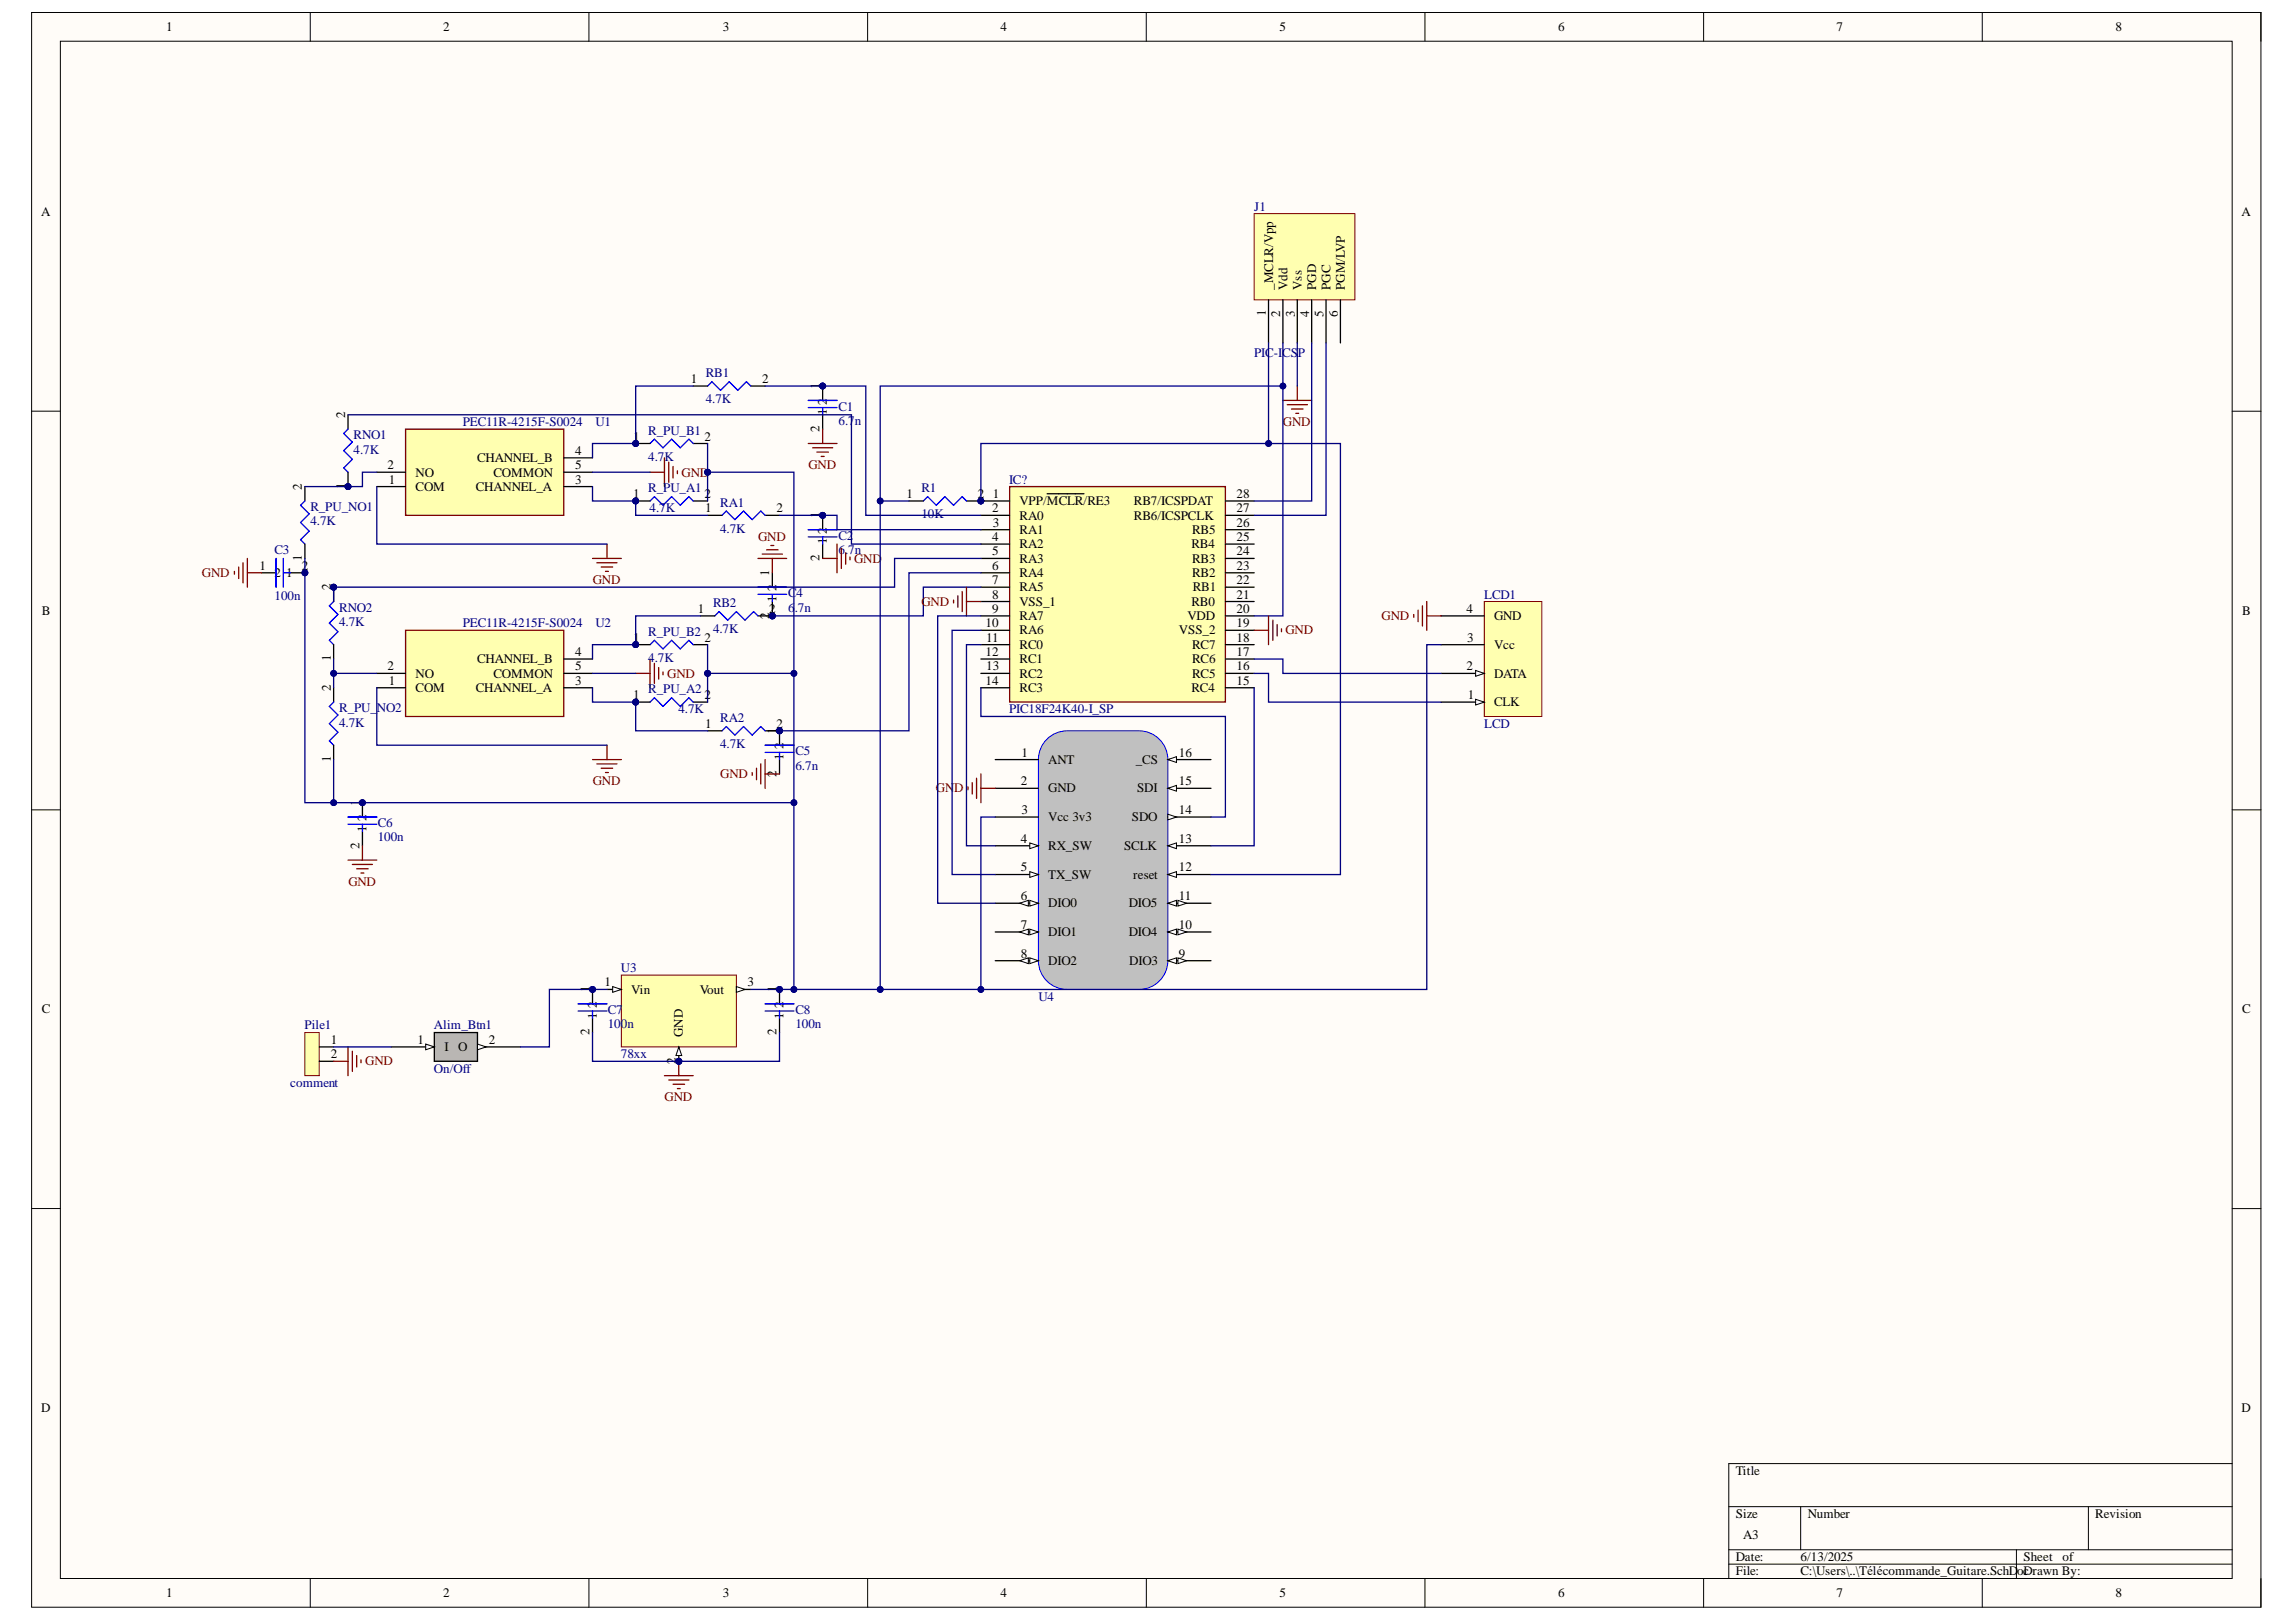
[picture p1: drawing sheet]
<svg xmlns="http://www.w3.org/2000/svg" width="297mm" height="210mm" viewBox="0 0 297 210" stroke-linecap="round" stroke-linejoin="round" font-family="sans-serif">
<defs><g id="words">
<g font-size="1.7">
<text x="21.5" y="4">1</text>
<text x="57.3" y="4">2</text>
<text x="93.5" y="4">3</text>
<text x="129.4" y="4">4</text>
<text x="165.5" y="4">5</text>
<text x="201.6" y="4">6</text>
<text x="237.6" y="4">7</text>
<text x="273.7" y="4">8</text>
<text x="5.3" y="28">A</text>
<text x="290" y="28">A</text>
<text x="163.8" y="40.9" transform="rotate(-90 163.8 40.9)">1</text>
<text x="164.7" y="37.5" transform="rotate(-90 164.7 37.5)">_MCLR/Vpp</text>
<text x="165.6" y="41.1" transform="rotate(-90 165.6 41.1)">2</text>
<text x="166.6" y="37.5" transform="rotate(-90 166.6 37.5)">Vdd</text>
<text x="167.5" y="41" transform="rotate(-90 167.5 41)">3</text>
<text x="168.4" y="37.5" transform="rotate(-90 168.4 37.5)">Vss</text>
<text x="169.4" y="41.1" transform="rotate(-90 169.4 41.1)">4</text>
<text x="170.3" y="37.5" transform="rotate(-90 170.3 37.5)">PGD</text>
<text x="171.2" y="41.1" transform="rotate(-90 171.2 41.1)">5</text>
<text x="172.1" y="37.5" transform="rotate(-90 172.1 37.5)">PGC</text>
<text x="173.1" y="41.1" transform="rotate(-90 173.1 41.1)">6</text>
<text x="174" y="37.5" transform="rotate(-90 174 37.5)">PGM/LVP</text>
<text x="89.4" y="49.6">1</text>
<text x="98.6" y="49.6">2</text>
<text x="106" y="50.3" transform="rotate(-90 106 50.3)">1</text>
<text x="107" y="53.7" transform="rotate(-90 107 53.7)">1</text>
<text x="107" y="52.4" transform="rotate(-90 107 52.4)">2</text>
<text x="44.6" y="54.1" transform="rotate(-90 44.6 54.1)">2</text>
<text x="61.7" y="59.8">CHANNEL_B</text>
<text x="74.4" y="58.9">4</text>
<text x="81.9" y="57">1</text>
<text x="91.1" y="57">2</text>
<text x="106" y="55.9" transform="rotate(-90 106 55.9)">2</text>
<text x="39.1" y="63.4" transform="rotate(-90 39.1 63.4)">2</text>
<text x="44.6" y="63.3" transform="rotate(-90 44.6 63.3)">1</text>
<text x="50.1" y="60.7">2</text>
<text x="50.3" y="62.6">1</text>
<text x="53.8" y="63.5">COM</text>
<text x="53.8" y="61.7">NO</text>
<text x="61.6" y="63.5">CHANNEL_A</text>
<text x="63.8" y="61.7">COMMON</text>
<text x="74.4" y="62.6">3</text>
<text x="74.4" y="60.7">5</text>
<text x="81.9" y="64.5">1</text>
<text x="91.1" y="64.5">2</text>
<text x="117.3" y="64.5">1</text>
<text x="126.5" y="64.5">2</text>
<text x="128.4" y="64.5">1</text>
<text x="131.9" y="65.4">VPP/MCLR/RE3</text>
<text x="146.7" y="65.4">RB7/ICSPDAT</text>
<text x="160" y="64.5">28</text>
<text x="91.2" y="66.3">1</text>
<text x="100.4" y="66.3">2</text>
<text x="106" y="67.1" transform="rotate(-90 106 67.1)">1</text>
<text x="107" y="70.5" transform="rotate(-90 107 70.5)">1</text>
<text x="107" y="69.1" transform="rotate(-90 107 69.1)">2</text>
<text x="128.3" y="66.3">2</text>
<text x="128.3" y="70">4</text>
<text x="128.3" y="71.9">5</text>
<text x="128.4" y="68.2">3</text>
<text x="131.9" y="67.2">RA0</text>
<text x="131.9" y="69.1">RA1</text>
<text x="131.9" y="71">RA2</text>
<text x="146.7" y="67.2">RB6/ICSPCLK</text>
<text x="154.1" y="71">RB4</text>
<text x="154.2" y="69.1">RB5</text>
<text x="160" y="66.3">27</text>
<text x="160" y="68.2">26</text>
<text x="160" y="70">25</text>
<text x="160" y="71.9">24</text>
<text x="33.6" y="73.7">1</text>
<text x="35.5" y="74.7">2</text>
<text x="37" y="74.7">1</text>
<text x="39.1" y="72.6" transform="rotate(-90 39.1 72.6)">1</text>
<text x="39.1" y="73.7">2</text>
<text x="42.8" y="76.4" transform="rotate(-90 42.8 76.4)">2</text>
<text x="99.5" y="74.5" transform="rotate(-90 99.5 74.5)">1</text>
<text x="100.4" y="77.9" transform="rotate(-90 100.4 77.9)">1</text>
<text x="100.4" y="76.5" transform="rotate(-90 100.4 76.5)">2</text>
<text x="106" y="72.6" transform="rotate(-90 106 72.6)">2</text>
<text x="128.3" y="73.7">6</text>
<text x="128.3" y="75.6">7</text>
<text x="128.3" y="77.5">8</text>
<text x="131.9" y="72.8">RA3</text>
<text x="131.9" y="74.7">RA4</text>
<text x="131.9" y="76.5">RA5</text>
<text x="154.2" y="72.8">RB3</text>
<text x="154.2" y="74.7">RB2</text>
<text x="154.3" y="76.5">RB1</text>
<text x="160" y="73.7">23</text>
<text x="160" y="75.6">22</text>
<text x="160" y="77.5">21</text>
<text x="5.4" y="79.6">B</text>
<text x="81.9" y="83">1</text>
<text x="90.3" y="79.3">1</text>
<text x="91.1" y="83">2</text>
<text x="99.5" y="80.1" transform="rotate(-90 99.5 80.1)">2</text>
<text x="99.5" y="79.3">2</text>
<text x="127.5" y="81.2">10</text>
<text x="127.6" y="83">11</text>
<text x="128.3" y="79.3">9</text>
<text x="131.9" y="78.4">VSS_1</text>
<text x="131.9" y="80.3">RA7</text>
<text x="131.9" y="82.1">RA6</text>
<text x="131.9" y="84">RC0</text>
<text x="152.5" y="82.1">VSS_2</text>
<text x="153.6" y="80.3">VDD</text>
<text x="154.1" y="78.4">RB0</text>
<text x="154.2" y="84">RC7</text>
<text x="160" y="79.3">20</text>
<text x="160" y="81.2">19</text>
<text x="160" y="83">18</text>
<text x="189.7" y="79.3">4</text>
<text x="189.8" y="83">3</text>
<text x="193.3" y="84">Vcc</text>
<text x="193.3" y="80.3">GND</text>
<text x="290.1" y="79.6">B</text>
<text x="42.8" y="89.4" transform="rotate(-90 42.8 89.4)">2</text>
<text x="42.8" y="85.6" transform="rotate(-90 42.8 85.6)">1</text>
<text x="50.1" y="86.8">2</text>
<text x="50.3" y="88.6">1</text>
<text x="53.8" y="89.5">COM</text>
<text x="53.8" y="87.7">NO</text>
<text x="61.6" y="89.5">CHANNEL_A</text>
<text x="61.7" y="85.8">CHANNEL_B</text>
<text x="63.8" y="87.7">COMMON</text>
<text x="74.4" y="88.6">3</text>
<text x="74.4" y="84.9">4</text>
<text x="74.4" y="86.8">5</text>
<text x="127.5" y="84.9">12</text>
<text x="127.5" y="88.6">14</text>
<text x="127.6" y="86.8">13</text>
<text x="131.9" y="85.8">RC1</text>
<text x="131.9" y="87.7">RC2</text>
<text x="131.9" y="89.5">RC3</text>
<text x="154.1" y="89.5">RC4</text>
<text x="154.2" y="85.8">RC6</text>
<text x="154.2" y="87.7">RC5</text>
<text x="160" y="84.9">17</text>
<text x="160" y="86.8">16</text>
<text x="160" y="88.6">15</text>
<text x="189.7" y="86.8">2</text>
<text x="193.3" y="87.7">DATA</text>
<text x="81.9" y="90.5">1</text>
<text x="91.1" y="90.5">2</text>
<text x="91.2" y="94.2">1</text>
<text x="100.4" y="95" transform="rotate(-90 100.4 95)">1</text>
<text x="100.4" y="94.2">2</text>
<text x="189.9" y="90.5">1</text>
<text x="193.3" y="91.4">CLK</text>
<text x="42.8" y="98.6" transform="rotate(-90 42.8 98.6)">1</text>
<text x="100.4" y="100.5" transform="rotate(-90 100.4 100.5)">2</text>
<text x="101.4" y="98.3" transform="rotate(-90 101.4 98.3)">1</text>
<text x="101.4" y="97" transform="rotate(-90 101.4 97)">2</text>
<text x="132.1" y="101.6">2</text>
<text x="132.2" y="97.9">1</text>
<text x="135.6" y="98.8">ANT</text>
<text x="146.9" y="98.8">_CS</text>
<text x="152.5" y="101.6">15</text>
<text x="152.5" y="97.9">16</text>
<text x="46.5" y="104.2" transform="rotate(-90 46.5 104.2)">1</text>
<text x="47.4" y="107.7" transform="rotate(-90 47.4 107.7)">1</text>
<text x="47.4" y="106.3" transform="rotate(-90 47.4 106.3)">2</text>
<text x="132.2" y="105.3">3</text>
<text x="135.6" y="102.6">GND</text>
<text x="135.6" y="106.3">Vcc 3v3</text>
<text x="146.4" y="106.3">SDO</text>
<text x="147.1" y="102.6">SDI</text>
<text x="152.5" y="105.3">14</text>
<text x="46.5" y="109.8" transform="rotate(-90 46.5 109.8)">2</text>
<text x="132.1" y="109.1">4</text>
<text x="132.1" y="112.8">5</text>
<text x="135.6" y="110">RX_SW</text>
<text x="135.6" y="113.7">TX_SW</text>
<text x="145.4" y="110">SCLK</text>
<text x="146.6" y="113.7">reset</text>
<text x="152.5" y="112.8">12</text>
<text x="152.5" y="109.1">13</text>
<text x="132.1" y="116.5">6</text>
<text x="135.6" y="117.4">DIO0</text>
<text x="146" y="117.4">DIO5</text>
<text x="152.5" y="116.5">11</text>
<text x="132.1" y="120.2">7</text>
<text x="132.1" y="123.9">8</text>
<text x="135.6" y="121.1">DIO1</text>
<text x="135.6" y="124.9">DIO2</text>
<text x="146" y="121.1">DIO4</text>
<text x="146.1" y="124.9">DIO3</text>
<text x="152.5" y="123.9">9</text>
<text x="152.5" y="120.2">10</text>
<text x="5.4" y="131.1">C</text>
<text x="76.3" y="128.4" transform="rotate(-90 76.3 128.4)">1</text>
<text x="77.2" y="131.9" transform="rotate(-90 77.2 131.9)">1</text>
<text x="77.2" y="130.4" transform="rotate(-90 77.2 130.4)">2</text>
<text x="78.2" y="127.6">1</text>
<text x="81.7" y="128.6">Vin</text>
<text x="90.6" y="128.6">Vout</text>
<text x="96.7" y="127.6">3</text>
<text x="100.4" y="128.4" transform="rotate(-90 100.4 128.4)">1</text>
<text x="101.4" y="131.9" transform="rotate(-90 101.4 131.9)">1</text>
<text x="101.4" y="130.4" transform="rotate(-90 101.4 130.4)">2</text>
<text x="290.1" y="131.1">C</text>
<text x="42.8" y="135.1">1</text>
<text x="42.8" y="136.9">2</text>
<text x="54" y="135.1">1</text>
<text x="57.5" y="136">I</text>
<text x="59.3" y="136">O</text>
<text x="63.2" y="135.1">2</text>
<text x="76.3" y="134" transform="rotate(-90 76.3 134)">2</text>
<text x="87.4" y="137.7" transform="rotate(-90 87.4 137.7)">2</text>
<text x="88.4" y="134.2" transform="rotate(-90 88.4 134.2)">GND</text>
<text x="100.4" y="134" transform="rotate(-90 100.4 134)">2</text>
<text x="5.3" y="182.7">D</text>
<text x="290" y="182.7">D</text>
<text x="224.6" y="190.8">Title</text>
<text x="224.6" y="196.4">Size</text>
<text x="233.9" y="196.4">Number</text>
<text x="271.1" y="196.4">Revision</text>
<text x="224.6" y="202">Date:</text>
<text x="224.6" y="203.9">File:</text>
<text x="225.5" y="199.2">A3</text>
<text x="232.9" y="202">6/13/2025</text>
<text x="232.9" y="203.9">C:\Users\..\Télécommande_Guitare.SchD</text>
<text x="261" y="203.9">ocDrawn By:</text>
<text x="261.8" y="202">Sheet</text>
<text x="266.9" y="202">of</text>
<text x="21.5" y="206.6">1</text>
<text x="57.3" y="206.6">2</text>
<text x="93.5" y="206.6">3</text>
<text x="129.4" y="206.6">4</text>
<text x="165.5" y="206.6">5</text>
<text x="201.6" y="206.6">6</text>
<text x="237.6" y="206.6">7</text>
<text x="273.7" y="206.6">8</text>
</g>
<g font-size="1.7" fill="#000080">
<text x="162.3" y="27.3">J1</text>
<text x="162.3" y="46.2">PIC-ICSP</text>
<text x="91.3" y="52.2">4.7K</text>
<text x="91.3" y="48.8">RB1</text>
<text x="108.5" y="53.1">C1</text>
<text x="45.7" y="58.7">4.7K</text>
<text x="45.7" y="56.8">RNO1</text>
<text x="59.9" y="55.2">PEC11R-4215F-S0024</text>
<text x="77" y="55.2">U1</text>
<text x="83.9" y="59.6">4.7K</text>
<text x="83.9" y="56.3">R_PU_B1</text>
<text x="108.5" y="55">6.7n</text>
<text x="83.9" y="63.7">R_PU_A1</text>
<text x="93.2" y="65.6">RA1</text>
<text x="119.2" y="63.7">R1</text>
<text x="130.5" y="62.6">IC?</text>
<text x="35.5" y="71.7">C3</text>
<text x="40.2" y="68">4.7K</text>
<text x="40.2" y="66.1">R_PU_NO1</text>
<text x="84" y="66.3">4.7K</text>
<text x="93.2" y="68.9">4.7K</text>
<text x="108.5" y="71.7">6.7n</text>
<text x="108.5" y="69.9">C2</text>
<text x="119.2" y="67.1">10K</text>
<text x="35.5" y="77.6">100n</text>
<text x="102" y="77.3">C</text>
<text x="103.1" y="77.3">4</text>
<text x="192" y="77.5">LCD1</text>
<text x="43.9" y="81">4.7K</text>
<text x="43.9" y="79.2">RNO2</text>
<text x="59.9" y="81.2">PEC11R-4215F-S0024</text>
<text x="77" y="81.2">U2</text>
<text x="83.9" y="82.3">R_PU_B2</text>
<text x="92.2" y="81.9">4.7K</text>
<text x="92.2" y="78.6">RB2</text>
<text x="102" y="79.2">6.7n</text>
<text x="83.9" y="85.7">4.7K</text>
<text x="83.9" y="89.7">R_PU_A2</text>
<text x="43.9" y="94">4.7K</text>
<text x="43.9" y="92.2">R_PU_NO2</text>
<text x="87.8" y="92.3">4.7K</text>
<text x="93.2" y="93.4">RA2</text>
<text x="130.5" y="92.3">PIC18F24K40-I_SP</text>
<text x="192" y="94.2">LCD</text>
<text x="93.2" y="96.8">4.7K</text>
<text x="102.9" y="99.6">6.7n</text>
<text x="102.9" y="97.7">C5</text>
<text x="48.9" y="107">C6</text>
<text x="48.9" y="108.9">100n</text>
<text x="80.3" y="125.8">U3</text>
<text x="78.6" y="131.2">C7</text>
<text x="102.9" y="131.2">C8</text>
<text x="134.4" y="129.5">U4</text>
<text x="39.4" y="133.2">Pile1</text>
<text x="56.1" y="133.2">Alim_Btn1</text>
<text x="78.6" y="133.1">100n</text>
<text x="80.3" y="136.9">78xx</text>
<text x="102.9" y="133.1">100n</text>
<text x="37.5" y="140.7">comment</text>
<text x="56.1" y="138.8">On/Off</text>
</g>
<g font-size="1.7" fill="#800000">
<text x="166" y="55.2">GND</text>
<text x="88.2" y="61.7">GND</text>
<text x="104.6" y="60.7">GND</text>
<text x="98.1" y="70">GND</text>
<text x="26.1" y="74.7">GND</text>
<text x="76.7" y="75.6">GND</text>
<text x="110.5" y="72.8">GND</text>
<text x="119.2" y="78.4">GND</text>
<text x="166.3" y="82.1">GND</text>
<text x="178.7" y="80.3">GND</text>
<text x="86.3" y="87.7">GND</text>
<text x="76.7" y="101.6">GND</text>
<text x="93.2" y="100.7">GND</text>
<text x="121.1" y="102.6">GN</text>
<text x="123.4" y="102.6">D</text>
<text x="45.1" y="114.6">GND</text>
<text x="47.3" y="137.9">GND</text>
<text x="86" y="142.5">GND</text>
</g>
</g></defs>
<path d="M4.1 1.6h288.4v206.4h-288.4z" fill-rule="evenodd" fill="#fffcf8"/>
<path d="M4.1 1.6h288.4v206.4h-288.4z" fill="none" stroke="#000" stroke-width=".13"/>
<path d="M7.8 5.3h281v199h-281z" fill-rule="evenodd" fill="#fffcf8"/>
<g fill="none" stroke="#000" stroke-width=".13">
<path d="M4.1 1.6h3.7M7.8 5.3h281v199h-281zM40.1 1.6v3.7M76.2 1.6v3.7M112.2 1.6v3.7M148.3 1.6v3.7M184.4 1.6v3.7M220.4 1.6v3.7M256.5 1.6v3.7M288.8 1.6h3.7v3.7M4.1 53.2h3.7M288.8 53.2h3.7"/>
<path d="M4.1 104.8h3.7M288.8 104.8h3.7M4.1 156.4h3.7M288.8 156.4h3.7M223.7 195h65.1M233 195v5.6M270.2 195v5.6M288.8 189.4h-65.1v14.9M40.1 204.3v3.7M76.2 204.3v3.7M112.3 204.3v3.7M148.3 204.3v3.7"/>
<path d="M184.4 204.3v3.7M220.4 204.3v3.7M223.7 200.6h65.1M223.7 202.4h65.1M256.5 204.3v3.7M260.9 200.6v3.7M292.5 204.3v3.7"/>
</g>
<path d="M39.4 133.6h1.9v5.6h-1.9z" fill-rule="evenodd" fill="#ffffb0"/>
<path d="M39.4 133.6h1.9v5.6h-1.9z" fill="none" stroke="#800000" stroke-width=".13"/>
<path d="M41.3 135.5h1.9M41.3 137.3h1.9" fill="none" stroke="#000" stroke-width=".17"/>
<path d="M56.2 133.6h5.6v3.7h-5.6z" fill-rule="evenodd" fill="#b7b7b7"/>
<path d="M50.6 135.5h5.6M56.2 133.6h5.6v3.7h-5.6z" fill="none" stroke="#000" stroke-width=".17"/>
<path d="M55.1 135.1l1.1 .4-1.1 .4z" fill="#f8fcff"/>
<path d="M55.1 135.1l1.1 .4-1.1 .4z" fill="none" stroke="#000" stroke-width=".13"/>
<path d="M61.8 135.5h5.6" fill="none" stroke="#000" stroke-width=".17"/>
<path d="M61.8 135.1l1.1 .4-1.1 .4z" fill="#f8fcff"/>
<path d="M61.8 135.1l1.1 .4-1.1 .4z" fill="none" stroke="#000" stroke-width=".13"/>
<circle cx="87.8" cy="137.3" r=".37" fill="#000080"/>
<circle cx="87.8" cy="137.3" r=".37" fill="none" stroke="#000080" stroke-width=".13"/>
<path d="M80.4 126.2h14.9v9.3h-14.9z" fill-rule="evenodd" fill="#ffffb0"/>
<path d="M80.4 126.2h14.9v9.3h-14.9z" fill="none" stroke="#800000" stroke-width=".13"/>
<path d="M78.5 128h1.9" fill="none" stroke="#000" stroke-width=".17"/>
<path d="M79.3 127.7l1.1 .3-1.1 .4z" fill="#f8fcff"/>
<path d="M79.3 127.7l1.1 .3-1.1 .4z" fill="none" stroke="#000" stroke-width=".13"/>
<path d="M87.8 135.5v1.8" fill="none" stroke="#000" stroke-width=".17"/>
<path d="M87.8 135.5l.4 1.1h-.7z" fill="#f8fcff"/>
<path d="M87.8 135.5l.4 1.1h-.7z" fill="none" stroke="#000" stroke-width=".13"/>
<circle cx="87.8" cy="137.3" r=".37" fill="#000080"/>
<circle cx="87.8" cy="137.3" r=".37" fill="none" stroke="#000080" stroke-width=".13"/>
<path d="M95.3 128h1.8" fill="none" stroke="#000" stroke-width=".17"/>
<path d="M95.3 127.7l1.1 .3-1.1 .4z" fill="#f8fcff"/>
<path d="M95.3 127.7l1.1 .3-1.1 .4z" fill="none" stroke="#000" stroke-width=".13"/>
<path d="M135.4 95.7a3.7 3.7 0 0 1 2.7-1.1h9.3a3.7 3.7 0 0 1 3.7 3.7v26a3.7 3.7 0 0 1-3.7 3.7h-9.3a3.7 3.7 0 0 1-3.8-3.7v-26a3.7 3.7 0 0 1 1.1-2.6z" fill="#c0c0c0"/>
<path d="M135.4 95.7a3.7 3.7 0 0 1 2.7-1.1h9.3a3.7 3.7 0 0 1 3.7 3.7v26a3.7 3.7 0 0 1-3.7 3.7h-9.3a3.7 3.7 0 0 1-3.8-3.7v-26a3.7 3.7 0 0 1 1.1-2.6z" fill="none" stroke="#00f" stroke-width=".13"/>
<path d="M128.8 98.3h5.5M128.8 102h5.5M128.8 105.7h5.5M128.8 109.5h5.5" fill="none" stroke="#000" stroke-width=".17"/>
<path d="M133.2 109.1l1.1 .4-1.1 .3z" fill="#f8fcff"/>
<path d="M133.2 109.1l1.1 .4-1.1 .3z" fill="none" stroke="#000" stroke-width=".13"/>
<path d="M128.8 113.2h5.5" fill="none" stroke="#000" stroke-width=".17"/>
<path d="M133.2 112.8l1.1 .4-1.1 .3z" fill="#f8fcff"/>
<path d="M133.2 112.8l1.1 .4-1.1 .3z" fill="none" stroke="#000" stroke-width=".13"/>
<path d="M128.8 116.9h5.5" fill="none" stroke="#000" stroke-width=".17"/>
<path d="M133.2 116.5l1.1 .4-1.1 .4z" fill="#f8fcff"/>
<path d="M133.2 116.5l1.1 .4-1.1 .4z" fill="none" stroke="#000" stroke-width=".13"/>
<path d="M131.9 116.9l1.1-.4v.8z" fill="#f8fcff"/>
<path d="M131.9 116.9l1.1-.4v.8z" fill="none" stroke="#000" stroke-width=".13"/>
<path d="M128.8 120.6h5.5" fill="none" stroke="#000" stroke-width=".17"/>
<path d="M133.2 120.2l1.1 .4-1.1 .4z" fill="#f8fcff"/>
<path d="M133.2 120.2l1.1 .4-1.1 .4z" fill="none" stroke="#000" stroke-width=".13"/>
<path d="M131.9 120.6l1.1-.4v.8z" fill="#f8fcff"/>
<path d="M131.9 120.6l1.1-.4v.8z" fill="none" stroke="#000" stroke-width=".13"/>
<path d="M128.8 124.3h5.5" fill="none" stroke="#000" stroke-width=".17"/>
<path d="M133.2 124l1.1 .3-1.1 .4z" fill="#f8fcff"/>
<path d="M133.2 124l1.1 .3-1.1 .4z" fill="none" stroke="#000" stroke-width=".13"/>
<path d="M131.9 124.3l1.1-.3v.7z" fill="#f8fcff"/>
<path d="M131.9 124.3l1.1-.3v.7z" fill="none" stroke="#000" stroke-width=".13"/>
<path d="M151.1 124.3h5.6" fill="none" stroke="#000" stroke-width=".17"/>
<path d="M151.1 124.3l1.1-.3v.7z" fill="#f8fcff"/>
<path d="M151.1 124.3l1.1-.3v.7z" fill="none" stroke="#000" stroke-width=".13"/>
<path d="M152.4 124l1.1 .3-1.1 .4z" fill="#f8fcff"/>
<path d="M152.4 124l1.1 .3-1.1 .4z" fill="none" stroke="#000" stroke-width=".13"/>
<path d="M151.1 120.6h5.6" fill="none" stroke="#000" stroke-width=".17"/>
<path d="M151.1 120.6l1.1-.4v.8z" fill="#f8fcff"/>
<path d="M151.1 120.6l1.1-.4v.8z" fill="none" stroke="#000" stroke-width=".13"/>
<path d="M152.4 120.2l1.1 .4-1.1 .4z" fill="#f8fcff"/>
<path d="M152.4 120.2l1.1 .4-1.1 .4z" fill="none" stroke="#000" stroke-width=".13"/>
<path d="M151.1 116.9h5.6" fill="none" stroke="#000" stroke-width=".17"/>
<path d="M151.1 116.9l1.1-.4v.8z" fill="#f8fcff"/>
<path d="M151.1 116.9l1.1-.4v.8z" fill="none" stroke="#000" stroke-width=".13"/>
<path d="M152.4 116.5l1.1 .4-1.1 .4z" fill="#f8fcff"/>
<path d="M152.4 116.5l1.1 .4-1.1 .4z" fill="none" stroke="#000" stroke-width=".13"/>
<path d="M151.1 113.2h5.6" fill="none" stroke="#000" stroke-width=".17"/>
<path d="M151.1 113.2l1.1-.4v.7z" fill="#f8fcff"/>
<path d="M151.1 113.2l1.1-.4v.7z" fill="none" stroke="#000" stroke-width=".13"/>
<path d="M151.1 109.5h5.6" fill="none" stroke="#000" stroke-width=".17"/>
<path d="M151.1 109.5l1.1-.4v.7z" fill="#f8fcff"/>
<path d="M151.1 109.5l1.1-.4v.7z" fill="none" stroke="#000" stroke-width=".13"/>
<path d="M151.1 105.7h5.6" fill="none" stroke="#000" stroke-width=".17"/>
<path d="M151.1 105.4l1.1 .3-1.1 .4z" fill="#f8fcff"/>
<path d="M151.1 105.4l1.1 .3-1.1 .4z" fill="none" stroke="#000" stroke-width=".13"/>
<path d="M151.1 102h5.6" fill="none" stroke="#000" stroke-width=".17"/>
<path d="M151.1 102l1.1-.4v.8z" fill="#f8fcff"/>
<path d="M151.1 102l1.1-.4v.8z" fill="none" stroke="#000" stroke-width=".13"/>
<path d="M151.1 98.3h5.6" fill="none" stroke="#000" stroke-width=".17"/>
<path d="M151.1 98.3l1.1-.4v.8z" fill="#f8fcff"/>
<path d="M151.1 98.3l1.1-.4v.8z" fill="none" stroke="#000" stroke-width=".13"/>
<path d="M162.3 27.6h13v11.2h-13z" fill-rule="evenodd" fill="#ffffb0"/>
<path d="M162.3 27.6h13v11.2h-13z" fill="none" stroke="#800000" stroke-width=".13"/>
<path d="M164.1 38.8v5.6M166 38.8v5.6M167.8 38.8v5.6M169.7 38.8v5.6M171.6 38.8v5.6M173.4 38.8v5.6" fill="none" stroke="#000" stroke-width=".17"/>
<path d="M192 77.8h7.5v14.9h-7.5z" fill-rule="evenodd" fill="#ffffb0"/>
<path d="M192 77.8h7.5v14.9h-7.5z" fill="none" stroke="#800000" stroke-width=".13"/>
<path d="M186.4 90.9h5.6" fill="none" stroke="#000" stroke-width=".17"/>
<path d="M190.9 90.5l1.1 .4-1.1 .3z" fill="#f8fcff"/>
<path d="M190.9 90.5l1.1 .4-1.1 .3z" fill="none" stroke="#000" stroke-width=".13"/>
<path d="M186.4 87.1h5.6" fill="none" stroke="#000" stroke-width=".17"/>
<path d="M190.9 86.8l1.1 .3-1.1 .4z" fill="#f8fcff"/>
<path d="M190.9 86.8l1.1 .3-1.1 .4z" fill="none" stroke="#000" stroke-width=".13"/>
<path d="M186.4 79.7h5.6M186.4 83.4h5.6" fill="none" stroke="#000" stroke-width=".17"/>
<path d="M52.5 81.6h20.4v11.1h-20.4z" fill-rule="evenodd" fill="#ffffb0"/>
<path d="M52.5 81.6h20.4v11.1h-20.4zM76.7 98.3h3.7M77.2 98.9h2.6M77.8 99.4h1.5M78.3 100h.4M78.5 96.4v1.9M82.2 87.1h1.9M84.1 85.3v3.7M84.7 85.8v2.6M85.2 86.4v1.5M85.8 87v.3" fill="none" stroke="#800000" stroke-width=".17"/>
<path d="M48.7 89h3.8M48.7 87.1h3.8M72.9 89h3.8M72.9 87.1h3.8M72.9 85.3h3.8" fill="none" stroke="#000" stroke-width=".17"/>
<circle cx="82.2" cy="83.4" r=".37" fill="#000080"/>
<circle cx="82.2" cy="83.4" r=".37" fill="none" stroke="#000080" stroke-width=".13"/>
<path d="M82.2 83.4h1.9M89.7 83.4h1.8" fill="none" stroke="#000" stroke-width=".17"/>
<path d="M84.1 83.4l.6-.5 1.1 1.1 1.1-1.1 1.1 1.1 1.1-1.1 .6 .5" fill="none" stroke="#00f" stroke-width=".17"/>
<circle cx="82.2" cy="83.4" r=".37" fill="#000080"/>
<circle cx="82.2" cy="83.4" r=".37" fill="none" stroke="#000080" stroke-width=".13"/>
<circle cx="82.2" cy="90.9" r=".37" fill="#000080"/>
<circle cx="82.2" cy="90.9" r=".37" fill="none" stroke="#000080" stroke-width=".13"/>
<path d="M82.2 90.9h1.9M89.7 90.9h1.8" fill="none" stroke="#000" stroke-width=".17"/>
<path d="M84.1 90.9l.6-.6 1.1 1.1 1.1-1.1 1.1 1.1 1.1-1.1 .6 .6" fill="none" stroke="#00f" stroke-width=".17"/>
<circle cx="82.2" cy="90.9" r=".37" fill="#000080"/>
<circle cx="82.2" cy="90.9" r=".37" fill="none" stroke="#000080" stroke-width=".13"/>
<path d="M52.5 55.5h20.4v11.2h-20.4z" fill-rule="evenodd" fill="#ffffb0"/>
<path d="M52.5 55.5h20.4v11.2h-20.4zM86 59.3v3.7M86.5 59.8v2.6M76.7 72.3h3.7M77.2 72.8h2.6M77.8 73.4h1.5M78.3 73.9h.4M78.5 70.4v1.9M84.1 61.1h1.9M87.1 60.4v1.5M87.6 60.9v.4" fill="none" stroke="#800000" stroke-width=".17"/>
<path d="M72.9 59.3h3.8M48.7 63h3.8M48.7 61.1h3.8M72.9 63h3.8M72.9 61.1h3.8" fill="none" stroke="#000" stroke-width=".17"/>
<circle cx="82.2" cy="57.4" r=".37" fill="#000080"/>
<circle cx="82.2" cy="57.4" r=".37" fill="none" stroke="#000080" stroke-width=".13"/>
<path d="M82.2 57.4h1.9M89.7 57.4h1.8" fill="none" stroke="#000" stroke-width=".17"/>
<path d="M84.1 57.4l.6-.6 1.1 1.2 1.1-1.2 1.1 1.2 1.1-1.2 .6 .6" fill="none" stroke="#00f" stroke-width=".17"/>
<circle cx="82.2" cy="57.4" r=".37" fill="#000080"/>
<circle cx="82.2" cy="57.4" r=".37" fill="none" stroke="#000080" stroke-width=".13"/>
<circle cx="82.2" cy="64.8" r=".37" fill="#000080"/>
<circle cx="82.2" cy="64.8" r=".37" fill="none" stroke="#000080" stroke-width=".13"/>
<path d="M82.2 64.8h1.9M89.7 64.8h1.8" fill="none" stroke="#000" stroke-width=".17"/>
<path d="M84.1 64.8l.6-.5 1.1 1.1 1.1-1.1 1.1 1.1 1.1-1.1 .6 .5" fill="none" stroke="#00f" stroke-width=".17"/>
<circle cx="82.2" cy="64.8" r=".37" fill="#000080"/>
<circle cx="82.2" cy="64.8" r=".37" fill="none" stroke="#000080" stroke-width=".13"/>
<circle cx="100.8" cy="94.6" r=".37" fill="#000080"/>
<circle cx="100.8" cy="94.6" r=".37" fill="none" stroke="#000080" stroke-width=".13"/>
<path d="M99 94.6h1.8" fill="none" stroke="#000" stroke-width=".17"/>
<circle cx="100.8" cy="94.6" r=".37" fill="#000080"/>
<circle cx="100.8" cy="94.6" r=".37" fill="none" stroke="#000080" stroke-width=".13"/>
<path d="M93.4 94.6l.6-.6 1.1 1.1 1.1-1.1 1.1 1.1 1.1-1.1 .6 .6" fill="none" stroke="#00f" stroke-width=".17"/>
<path d="M91.5 94.6h1.9" fill="none" stroke="#000" stroke-width=".17"/>
<circle cx="99.9" cy="79.7" r=".37" fill="#000080"/>
<circle cx="99.9" cy="79.7" r=".37" fill="none" stroke="#000080" stroke-width=".13"/>
<path d="M98.1 79.7h1.8" fill="none" stroke="#000" stroke-width=".17"/>
<circle cx="99.9" cy="79.7" r=".37" fill="#000080"/>
<circle cx="99.9" cy="79.7" r=".37" fill="none" stroke="#000080" stroke-width=".13"/>
<path d="M91.5 50l.6-.6 1.1 1.1 1.1-1.1 1.2 1.1 1.1-1.1 .5 .6M92.5 79.7l.5-.6 1.1 1.2 1.2-1.2 1.1 1.2 1.1-1.2 .6 .6M93.4 66.7l.6-.6 1.1 1.1 1.1-1.1 1.1 1.1 1.1-1.1 .6 .6" fill="none" stroke="#00f" stroke-width=".17"/>
<path d="M89.7 50h1.8M97.1 50h1.9M90.6 79.7h1.9M91.5 66.7h1.9M99 66.7h1.8" fill="none" stroke="#000" stroke-width=".17"/>
<circle cx="43.2" cy="76" r=".37" fill="#000080"/>
<circle cx="43.2" cy="76" r=".37" fill="none" stroke="#000080" stroke-width=".13"/>
<path d="M43.2 76v1.8" fill="none" stroke="#000" stroke-width=".17"/>
<circle cx="43.2" cy="76" r=".37" fill="#000080"/>
<circle cx="43.2" cy="76" r=".37" fill="none" stroke="#000080" stroke-width=".13"/>
<path d="M43.2 77.8l-.6 .6 1.1 1.1-1.1 1.1 1.1 1.2-1.1 1.1 .6 .5" fill="none" stroke="#00f" stroke-width=".17"/>
<path d="M43.2 83.4v1.9" fill="none" stroke="#000" stroke-width=".17"/>
<circle cx="45" cy="63" r=".37" fill="#000080"/>
<circle cx="45" cy="63" r=".37" fill="none" stroke="#000080" stroke-width=".13"/>
<path d="M45 53.7v1.8M45 61.1v1.9" fill="none" stroke="#000" stroke-width=".17"/>
<path d="M45 55.5l-.5 .6 1.1 1.1-1.1 1.1 1.1 1.1-1.1 1.2 .5 .5" fill="none" stroke="#00f" stroke-width=".17"/>
<circle cx="45" cy="63" r=".37" fill="#000080"/>
<circle cx="45" cy="63" r=".37" fill="none" stroke="#000080" stroke-width=".13"/>
<path d="M39.4 63v1.8M39.4 70.4v1.9M43.2 89v1.9M43.2 96.4v1.9" fill="none" stroke="#000" stroke-width=".17"/>
<path d="M39.4 64.8l-.5 .6 1.1 1.1-1.1 1.1 1.1 1.1-1.1 1.1 .5 .6M43.2 90.9l-.6 .5 1.1 1.1-1.1 1.1 1.1 1.2-1.1 1.1 .6 .5" fill="none" stroke="#00f" stroke-width=".17"/>
<circle cx="46.9" cy="103.9" r=".37" fill="#000080"/>
<circle cx="46.9" cy="103.9" r=".37" fill="none" stroke="#000080" stroke-width=".13"/>
<path d="M46.9 103.9v1.8" fill="none" stroke="#000" stroke-width=".17"/>
<circle cx="46.9" cy="103.9" r=".37" fill="#000080"/>
<circle cx="46.9" cy="103.9" r=".37" fill="none" stroke="#000080" stroke-width=".13"/>
<path d="M46.9 107.6v1.9" fill="none" stroke="#000" stroke-width=".17"/>
<path d="M45 105.7h3.7M45 106.7h3.7M46.9 106.7v.9" fill="none" stroke="#00f" stroke-width=".17"/>
<circle cx="39.4" cy="74.1" r=".37" fill="#000080"/>
<circle cx="39.4" cy="74.1" r=".37" fill="none" stroke="#000080" stroke-width=".13"/>
<path d="M33.9 74.1h1.8M37.6 74.1h1.8" fill="none" stroke="#000" stroke-width=".17"/>
<circle cx="39.4" cy="74.1" r=".37" fill="#000080"/>
<circle cx="39.4" cy="74.1" r=".37" fill="none" stroke="#000080" stroke-width=".13"/>
<path d="M35.7 72.3v3.7M36.7 74.1h.9M36.7 72.3v3.7" fill="none" stroke="#00f" stroke-width=".17"/>
<path d="M45 111.3h3.7M45.6 111.9h2.6M46.1 112.4h1.5M46.7 113h.4M46.9 109.5v1.8" fill="none" stroke="#800000" stroke-width=".17"/>
<circle cx="99.9" cy="79.7" r=".37" fill="#000080"/>
<circle cx="99.9" cy="79.7" r=".37" fill="none" stroke="#000080" stroke-width=".13"/>
<path d="M99.9 74.1v1.9M99.9 77.8v1.9" fill="none" stroke="#000" stroke-width=".17"/>
<circle cx="99.9" cy="79.7" r=".37" fill="#000080"/>
<circle cx="99.9" cy="79.7" r=".37" fill="none" stroke="#000080" stroke-width=".13"/>
<path d="M98.1 76h3.7M98.1 76.9h3.7M99.9 76.9v.9" fill="none" stroke="#00f" stroke-width=".17"/>
<circle cx="100.8" cy="94.6" r=".37" fill="#000080"/>
<circle cx="100.8" cy="94.6" r=".37" fill="none" stroke="#000080" stroke-width=".13"/>
<path d="M100.8 94.6v1.8" fill="none" stroke="#000" stroke-width=".17"/>
<circle cx="100.8" cy="94.6" r=".37" fill="#000080"/>
<circle cx="100.8" cy="94.6" r=".37" fill="none" stroke="#000080" stroke-width=".13"/>
<path d="M100.8 98.3v1.9" fill="none" stroke="#000" stroke-width=".17"/>
<path d="M99 96.4h3.7M99 97.4h3.7M100.8 97.4v.9" fill="none" stroke="#00f" stroke-width=".17"/>
<circle cx="106.4" cy="66.7" r=".37" fill="#000080"/>
<circle cx="106.4" cy="66.7" r=".37" fill="none" stroke="#000080" stroke-width=".13"/>
<path d="M106.4 66.7v1.8" fill="none" stroke="#000" stroke-width=".17"/>
<circle cx="106.4" cy="66.7" r=".37" fill="#000080"/>
<circle cx="106.4" cy="66.7" r=".37" fill="none" stroke="#000080" stroke-width=".13"/>
<path d="M106.4 70.4v1.9" fill="none" stroke="#000" stroke-width=".17"/>
<path d="M104.6 68.5h3.7M104.6 69.5h3.7M106.4 69.5v.9" fill="none" stroke="#00f" stroke-width=".17"/>
<circle cx="106.4" cy="50" r=".37" fill="#000080"/>
<circle cx="106.4" cy="50" r=".37" fill="none" stroke="#000080" stroke-width=".13"/>
<path d="M106.4 50v1.8" fill="none" stroke="#000" stroke-width=".17"/>
<circle cx="106.4" cy="50" r=".37" fill="#000080"/>
<circle cx="106.4" cy="50" r=".37" fill="none" stroke="#000080" stroke-width=".13"/>
<path d="M106.4 53.7v1.8" fill="none" stroke="#000" stroke-width=".17"/>
<path d="M104.6 51.8h3.7M104.6 52.7h3.7M106.4 52.7v1" fill="none" stroke="#00f" stroke-width=".17"/>
<g fill="none" stroke="#800000" stroke-width=".17">
<path d="M104.6 57.4h3.7M105.1 58h2.6M105.7 58.5h1.5M106.2 59.1h.4M106.4 55.5v1.9M166 51.8h3.7M166.5 52.4h2.6M167.1 52.9h1.5M167.6 53.5h.4M167.8 50v1.8M30.3 73.9v.4M30.9 73.4v1.5"/>
<path d="M31.4 72.8v2.6M32 72.3v3.7M32 74.1h1.9M98.1 72.3h3.7M98.6 71.7h2.6M99.2 71.2h1.5M99.7 70.6h.4M99.9 72.3v1.8M106.4 72.3h1.9M108.3 70.4v3.7M108.8 71v2.6M109.4 71.5v1.5"/>
<path d="M110 72.1v.4M182.9 79.5v.4M183.5 79v1.5M184 78.4v2.6M184.6 77.8v3.8M184.6 79.7h1.8M97.3 100v.3M97.9 99.4v1.5M98.4 98.9v2.6M99 98.3v3.7M99 100.2h1.8M86 139.2h3.7"/>
<path d="M86.5 139.8h2.6M87.8 137.3v1.9M87.1 140.3h1.5M87.6 140.9h.4"/>
</g>
<circle cx="87.8" cy="137.3" r=".37" fill="#000080"/>
<circle cx="87.8" cy="137.3" r=".37" fill="none" stroke="#000080" stroke-width=".13"/>
<path d="M125.2 101.8v.4M125.8 101.3v1.5M126.3 100.7v2.6M126.9 100.2v3.7M126.9 102h1.9M43.2 137.3h1.8M45 135.5v3.7M45.6 136v2.6M46.1 136.6v1.5M46.7 137.2v.3" fill="none" stroke="#800000" stroke-width=".17"/>
<circle cx="126.9" cy="64.8" r=".37" fill="#000080"/>
<circle cx="126.9" cy="64.8" r=".37" fill="none" stroke="#000080" stroke-width=".13"/>
<path d="M125 64.8h1.9" fill="none" stroke="#000" stroke-width=".17"/>
<circle cx="126.9" cy="64.8" r=".37" fill="#000080"/>
<circle cx="126.9" cy="64.8" r=".37" fill="none" stroke="#000080" stroke-width=".13"/>
<path d="M119.5 64.8l.5-.5 1.1 1.1 1.1-1.1 1.2 1.1 1.1-1.1 .5 .5" fill="none" stroke="#00f" stroke-width=".17"/>
<path d="M117.6 64.8h1.9" fill="none" stroke="#000" stroke-width=".17"/>
<circle cx="76.7" cy="128" r=".37" fill="#000080"/>
<circle cx="76.7" cy="128" r=".37" fill="none" stroke="#000080" stroke-width=".13"/>
<path d="M76.7 128v1.9" fill="none" stroke="#000" stroke-width=".17"/>
<circle cx="76.7" cy="128" r=".37" fill="#000080"/>
<circle cx="76.7" cy="128" r=".37" fill="none" stroke="#000080" stroke-width=".13"/>
<path d="M76.7 131.8v1.8" fill="none" stroke="#000" stroke-width=".17"/>
<path d="M74.8 129.9h3.7M74.8 130.8h3.7M76.7 130.8v1" fill="none" stroke="#00f" stroke-width=".17"/>
<circle cx="100.8" cy="128" r=".37" fill="#000080"/>
<circle cx="100.8" cy="128" r=".37" fill="none" stroke="#000080" stroke-width=".13"/>
<path d="M100.8 128v1.9" fill="none" stroke="#000" stroke-width=".17"/>
<circle cx="100.8" cy="128" r=".37" fill="#000080"/>
<circle cx="100.8" cy="128" r=".37" fill="none" stroke="#000080" stroke-width=".13"/>
<path d="M100.8 131.8v1.8" fill="none" stroke="#000" stroke-width=".17"/>
<path d="M99 129.9h3.7M99 130.8h3.7M100.8 130.8v1" fill="none" stroke="#00f" stroke-width=".17"/>
<circle cx="126.9" cy="64.8" r=".37" fill="#000080"/>
<circle cx="126.9" cy="64.8" r=".37" fill="none" stroke="#000080" stroke-width=".13"/>
<path d="M130.6 63h27.9v27.9h-27.9z" fill-rule="evenodd" fill="#ffffb0"/>
<path d="M130.6 63h27.9v27.9h-27.9z" fill="none" stroke="#800000" stroke-width=".17"/>
<path d="M126.9 64.8h3.7M135.5 63.9h4.7" fill="none" stroke="#000" stroke-width=".17"/>
<circle cx="126.9" cy="64.8" r=".37" fill="#000080"/>
<circle cx="126.9" cy="64.8" r=".37" fill="none" stroke="#000080" stroke-width=".13"/>
<g fill="none" stroke="#000" stroke-width=".17">
<path d="M126.9 66.7h3.7M126.9 68.5h3.7M126.9 70.4h3.7M126.9 72.3h3.7M126.9 74.1h3.7M126.9 76h3.7M126.9 77.8h3.7M126.9 79.7h3.7M158.5 66.7h3.8M158.5 68.5h3.8M158.5 70.4h3.8M158.5 72.3h3.8"/>
<path d="M158.5 74.1h3.8M158.5 76h3.8M158.5 77.8h3.8M158.5 79.7h3.8M158.5 64.8h3.8M126.9 81.6h3.7M126.9 83.4h3.7M126.9 85.3h3.7M126.9 87.1h3.7M126.9 89h3.7M158.5 81.6h3.8M158.5 83.4h3.8"/>
<path d="M158.5 85.3h3.8M158.5 87.1h3.8M158.5 89h3.8"/>
</g>
<path d="M82.2 83.4h-5.5v1.9M43.2 135.5h7.4" fill="none" stroke="#000080" stroke-width=".17"/>
<circle cx="82.2" cy="83.4" r=".37" fill="#000080"/>
<circle cx="82.2" cy="83.4" r=".37" fill="none" stroke="#000080" stroke-width=".13"/>
<path d="M76.7 89v1.9h5.5" fill="none" stroke="#000080" stroke-width=".17"/>
<circle cx="82.2" cy="90.9" r=".37" fill="#000080"/>
<circle cx="82.2" cy="90.9" r=".37" fill="none" stroke="#000080" stroke-width=".13"/>
<path d="M91.5 87.1v3.8" fill="none" stroke="#000080" stroke-width=".17"/>
<circle cx="91.5" cy="87.1" r=".37" fill="#000080"/>
<circle cx="91.5" cy="87.1" r=".37" fill="none" stroke="#000080" stroke-width=".13"/>
<path d="M91.5 83.4v3.7" fill="none" stroke="#000080" stroke-width=".17"/>
<circle cx="91.5" cy="87.1" r=".37" fill="#000080"/>
<circle cx="91.5" cy="87.1" r=".37" fill="none" stroke="#000080" stroke-width=".13"/>
<path d="M82.2 57.4h-5.5v1.9" fill="none" stroke="#000080" stroke-width=".17"/>
<circle cx="82.2" cy="57.4" r=".37" fill="#000080"/>
<circle cx="82.2" cy="57.4" r=".37" fill="none" stroke="#000080" stroke-width=".13"/>
<path d="M76.7 63v1.8h5.5" fill="none" stroke="#000080" stroke-width=".17"/>
<circle cx="82.2" cy="64.8" r=".37" fill="#000080"/>
<circle cx="82.2" cy="64.8" r=".37" fill="none" stroke="#000080" stroke-width=".13"/>
<path d="M91.5 61.1v3.7" fill="none" stroke="#000080" stroke-width=".17"/>
<circle cx="91.5" cy="61.1" r=".37" fill="#000080"/>
<circle cx="91.5" cy="61.1" r=".37" fill="none" stroke="#000080" stroke-width=".13"/>
<path d="M91.5 57.4v3.7" fill="none" stroke="#000080" stroke-width=".17"/>
<circle cx="91.5" cy="61.1" r=".37" fill="#000080"/>
<circle cx="91.5" cy="61.1" r=".37" fill="none" stroke="#000080" stroke-width=".13"/>
<path d="M48.7 63v7.4h29.8M76.7 61.1h7.4M48.7 89v7.4h29.8M76.7 87.1h5.5M82.2 90.9v3.7h9.3" fill="none" stroke="#000080" stroke-width=".17"/>
<circle cx="82.2" cy="90.9" r=".37" fill="#000080"/>
<circle cx="82.2" cy="90.9" r=".37" fill="none" stroke="#000080" stroke-width=".13"/>
<path d="M90.6 79.7h-8.4v3.7" fill="none" stroke="#000080" stroke-width=".17"/>
<circle cx="82.2" cy="83.4" r=".37" fill="#000080"/>
<circle cx="82.2" cy="83.4" r=".37" fill="none" stroke="#000080" stroke-width=".13"/>
<path d="M82.2 64.8v1.9h9.3" fill="none" stroke="#000080" stroke-width=".17"/>
<circle cx="82.2" cy="64.8" r=".37" fill="#000080"/>
<circle cx="82.2" cy="64.8" r=".37" fill="none" stroke="#000080" stroke-width=".13"/>
<path d="M89.7 50h-7.5v7.4" fill="none" stroke="#000080" stroke-width=".17"/>
<circle cx="82.2" cy="57.4" r=".37" fill="#000080"/>
<circle cx="82.2" cy="57.4" r=".37" fill="none" stroke="#000080" stroke-width=".13"/>
<path d="M43.2 85.3v1.8h5.5" fill="none" stroke="#000080" stroke-width=".17"/>
<circle cx="43.2" cy="87.1" r=".37" fill="#000080"/>
<circle cx="43.2" cy="87.1" r=".37" fill="none" stroke="#000080" stroke-width=".13"/>
<path d="M43.2 87.1v1.9" fill="none" stroke="#000080" stroke-width=".17"/>
<circle cx="43.2" cy="87.1" r=".37" fill="#000080"/>
<circle cx="43.2" cy="87.1" r=".37" fill="none" stroke="#000080" stroke-width=".13"/>
<path d="M39.4 72.3v31.6h3.8" fill="none" stroke="#000080" stroke-width=".17"/>
<circle cx="43.2" cy="103.9" r=".37" fill="#000080"/>
<circle cx="43.2" cy="103.9" r=".37" fill="none" stroke="#000080" stroke-width=".13"/>
<circle cx="39.4" cy="74.1" r=".37" fill="#000080"/>
<circle cx="39.4" cy="74.1" r=".37" fill="none" stroke="#000080" stroke-width=".13"/>
<path d="M39.4 63h5.6" fill="none" stroke="#000080" stroke-width=".17"/>
<circle cx="45" cy="63" r=".37" fill="#000080"/>
<circle cx="45" cy="63" r=".37" fill="none" stroke="#000080" stroke-width=".13"/>
<path d="M43.2 98.3v5.6h59.5v24.1" fill="none" stroke="#000080" stroke-width=".17"/>
<circle cx="102.7" cy="128" r=".37" fill="#000080"/>
<circle cx="102.7" cy="128" r=".37" fill="none" stroke="#000080" stroke-width=".13"/>
<circle cx="102.7" cy="103.9" r=".37" fill="#000080"/>
<circle cx="102.7" cy="103.9" r=".37" fill="none" stroke="#000080" stroke-width=".13"/>
<circle cx="46.9" cy="103.9" r=".37" fill="#000080"/>
<circle cx="46.9" cy="103.9" r=".37" fill="none" stroke="#000080" stroke-width=".13"/>
<circle cx="43.2" cy="103.9" r=".37" fill="#000080"/>
<circle cx="43.2" cy="103.9" r=".37" fill="none" stroke="#000080" stroke-width=".13"/>
<path d="M91.5 87.1h11.2v16.8" fill="none" stroke="#000080" stroke-width=".17"/>
<circle cx="91.5" cy="87.1" r=".37" fill="#000080"/>
<circle cx="91.5" cy="87.1" r=".37" fill="none" stroke="#000080" stroke-width=".13"/>
<circle cx="102.7" cy="87.1" r=".37" fill="#000080"/>
<circle cx="102.7" cy="87.1" r=".37" fill="none" stroke="#000080" stroke-width=".13"/>
<circle cx="102.7" cy="103.9" r=".37" fill="#000080"/>
<circle cx="102.7" cy="103.9" r=".37" fill="none" stroke="#000080" stroke-width=".13"/>
<path d="M91.5 61.1h11.2v26" fill="none" stroke="#000080" stroke-width=".17"/>
<circle cx="91.5" cy="61.1" r=".37" fill="#000080"/>
<circle cx="91.5" cy="61.1" r=".37" fill="none" stroke="#000080" stroke-width=".13"/>
<circle cx="102.7" cy="87.1" r=".37" fill="#000080"/>
<circle cx="102.7" cy="87.1" r=".37" fill="none" stroke="#000080" stroke-width=".13"/>
<path d="M43.2 76v1.8" fill="none" stroke="#000080" stroke-width=".17"/>
<circle cx="43.2" cy="76" r=".37" fill="#000080"/>
<circle cx="43.2" cy="76" r=".37" fill="none" stroke="#000080" stroke-width=".13"/>
<path d="M164.1 44.4v13h-37.2v7.4M167.8 44.4v5.6" fill="none" stroke="#000080" stroke-width=".17"/>
<circle cx="164.1" cy="57.4" r=".37" fill="#000080"/>
<circle cx="164.1" cy="57.4" r=".37" fill="none" stroke="#000080" stroke-width=".13"/>
<circle cx="126.9" cy="64.8" r=".37" fill="#000080"/>
<circle cx="126.9" cy="64.8" r=".37" fill="none" stroke="#000080" stroke-width=".13"/>
<path d="M113.9 64.8h3.7" fill="none" stroke="#000080" stroke-width=".17"/>
<circle cx="113.9" cy="64.8" r=".37" fill="#000080"/>
<circle cx="113.9" cy="64.8" r=".37" fill="none" stroke="#000080" stroke-width=".13"/>
<path d="M78.5 128h-7.4v7.5h-3.7" fill="none" stroke="#000080" stroke-width=".17"/>
<circle cx="76.7" cy="128" r=".37" fill="#000080"/>
<circle cx="76.7" cy="128" r=".37" fill="none" stroke="#000080" stroke-width=".13"/>
<path d="M76.7 133.6v3.7h11.1" fill="none" stroke="#000080" stroke-width=".17"/>
<circle cx="87.8" cy="137.3" r=".37" fill="#000080"/>
<circle cx="87.8" cy="137.3" r=".37" fill="none" stroke="#000080" stroke-width=".13"/>
<path d="M100.8 133.6v3.7h-13" fill="none" stroke="#000080" stroke-width=".17"/>
<circle cx="87.8" cy="137.3" r=".37" fill="#000080"/>
<circle cx="87.8" cy="137.3" r=".37" fill="none" stroke="#000080" stroke-width=".13"/>
<path d="M166 44.4v5.6h-52.1v78h-16.8" fill="none" stroke="#000080" stroke-width=".17"/>
<circle cx="100.8" cy="128" r=".37" fill="#000080"/>
<circle cx="100.8" cy="128" r=".37" fill="none" stroke="#000080" stroke-width=".13"/>
<circle cx="102.7" cy="128" r=".37" fill="#000080"/>
<circle cx="102.7" cy="128" r=".37" fill="none" stroke="#000080" stroke-width=".13"/>
<circle cx="113.9" cy="128" r=".37" fill="#000080"/>
<circle cx="113.9" cy="128" r=".37" fill="none" stroke="#000080" stroke-width=".13"/>
<circle cx="113.9" cy="64.8" r=".37" fill="#000080"/>
<circle cx="113.9" cy="64.8" r=".37" fill="none" stroke="#000080" stroke-width=".13"/>
<circle cx="166" cy="50" r=".37" fill="#000080"/>
<circle cx="166" cy="50" r=".37" fill="none" stroke="#000080" stroke-width=".13"/>
<path d="M99 50h7.4" fill="none" stroke="#000080" stroke-width=".17"/>
<circle cx="106.4" cy="50" r=".37" fill="#000080"/>
<circle cx="106.4" cy="50" r=".37" fill="none" stroke="#000080" stroke-width=".13"/>
<path d="M100.8 66.7h5.6" fill="none" stroke="#000080" stroke-width=".17"/>
<circle cx="106.4" cy="66.7" r=".37" fill="#000080"/>
<circle cx="106.4" cy="66.7" r=".37" fill="none" stroke="#000080" stroke-width=".13"/>
<path d="M169.7 44.4v20.4h-7.4M171.6 44.4v22.3h-9.3M106.4 66.7h1.9v1.8h18.6M126.9 89v3.7h31.6v13h-1.8M162.3 89v20.5h-5.6" fill="none" stroke="#000080" stroke-width=".17"/>
<circle cx="106.4" cy="66.7" r=".37" fill="#000080"/>
<circle cx="106.4" cy="66.7" r=".37" fill="none" stroke="#000080" stroke-width=".13"/>
<path d="M45 53.7h65.2v16.7h16.7M126.9 72.3h-11.2v3.7h-72.5" fill="none" stroke="#000080" stroke-width=".17"/>
<circle cx="43.2" cy="76" r=".37" fill="#000080"/>
<circle cx="43.2" cy="76" r=".37" fill="none" stroke="#000080" stroke-width=".13"/>
<path d="M126.9 74.1h-9.3v20.5h-16.8" fill="none" stroke="#000080" stroke-width=".17"/>
<circle cx="100.8" cy="94.6" r=".37" fill="#000080"/>
<circle cx="100.8" cy="94.6" r=".37" fill="none" stroke="#000080" stroke-width=".13"/>
<path d="M126.9 76h-7.4v3.7h-19.6" fill="none" stroke="#000080" stroke-width=".17"/>
<circle cx="99.9" cy="79.7" r=".37" fill="#000080"/>
<circle cx="99.9" cy="79.7" r=".37" fill="none" stroke="#000080" stroke-width=".13"/>
<path d="M166 50v29.7h-3.7" fill="none" stroke="#000080" stroke-width=".17"/>
<circle cx="166" cy="50" r=".37" fill="#000080"/>
<circle cx="166" cy="50" r=".37" fill="none" stroke="#000080" stroke-width=".13"/>
<path d="M123.4 77.7v.3M123.9 77.1v1.5M124.5 76.5v2.6M125 76v3.7M125 77.8h1.9M164.1 79.7v3.7M162.3 81.6h1.8M164.7 80.3v2.6M165.2 80.8v1.5M165.8 81.4v.4" fill="none" stroke="#800000" stroke-width=".17"/>
<path d="M126.9 79.7h-5.6v37.2h7.5M126.9 81.6h-3.7v31.6h5.6M126.9 83.4h-1.9v26.1h3.8M128.8 105.7h-1.9v22.3h-13" fill="none" stroke="#000080" stroke-width=".17"/>
<circle cx="126.9" cy="128" r=".37" fill="#000080"/>
<circle cx="126.9" cy="128" r=".37" fill="none" stroke="#000080" stroke-width=".13"/>
<circle cx="113.9" cy="128" r=".37" fill="#000080"/>
<circle cx="113.9" cy="128" r=".37" fill="none" stroke="#000080" stroke-width=".13"/>
<path d="M164.1 57.4h9.3v55.8h-16.7" fill="none" stroke="#000080" stroke-width=".17"/>
<circle cx="164.1" cy="57.4" r=".37" fill="#000080"/>
<circle cx="164.1" cy="57.4" r=".37" fill="none" stroke="#000080" stroke-width=".13"/>
<path d="M186.4 83.4h-1.8v44.6h-57.7" fill="none" stroke="#000080" stroke-width=".17"/>
<circle cx="126.9" cy="128" r=".37" fill="#000080"/>
<circle cx="126.9" cy="128" r=".37" fill="none" stroke="#000080" stroke-width=".13"/>
<path d="M106.4 50h5.6v16.7h14.9M162.3 85.3h3.7v1.8h20.4M162.3 87.1h1.8v3.8h22.3" fill="none" stroke="#000080" stroke-width=".17"/>
<circle cx="106.4" cy="50" r=".37" fill="#000080"/>
<circle cx="106.4" cy="50" r=".37" fill="none" stroke="#000080" stroke-width=".13"/>
<path d="M48.7 61.1h-1.8v1.9h-1.9" fill="none" stroke="#000080" stroke-width=".17"/>
<circle cx="45" cy="63" r=".37" fill="#000080"/>
<circle cx="45" cy="63" r=".37" fill="none" stroke="#000080" stroke-width=".13"/>
<use href="#words"/>
</svg>
